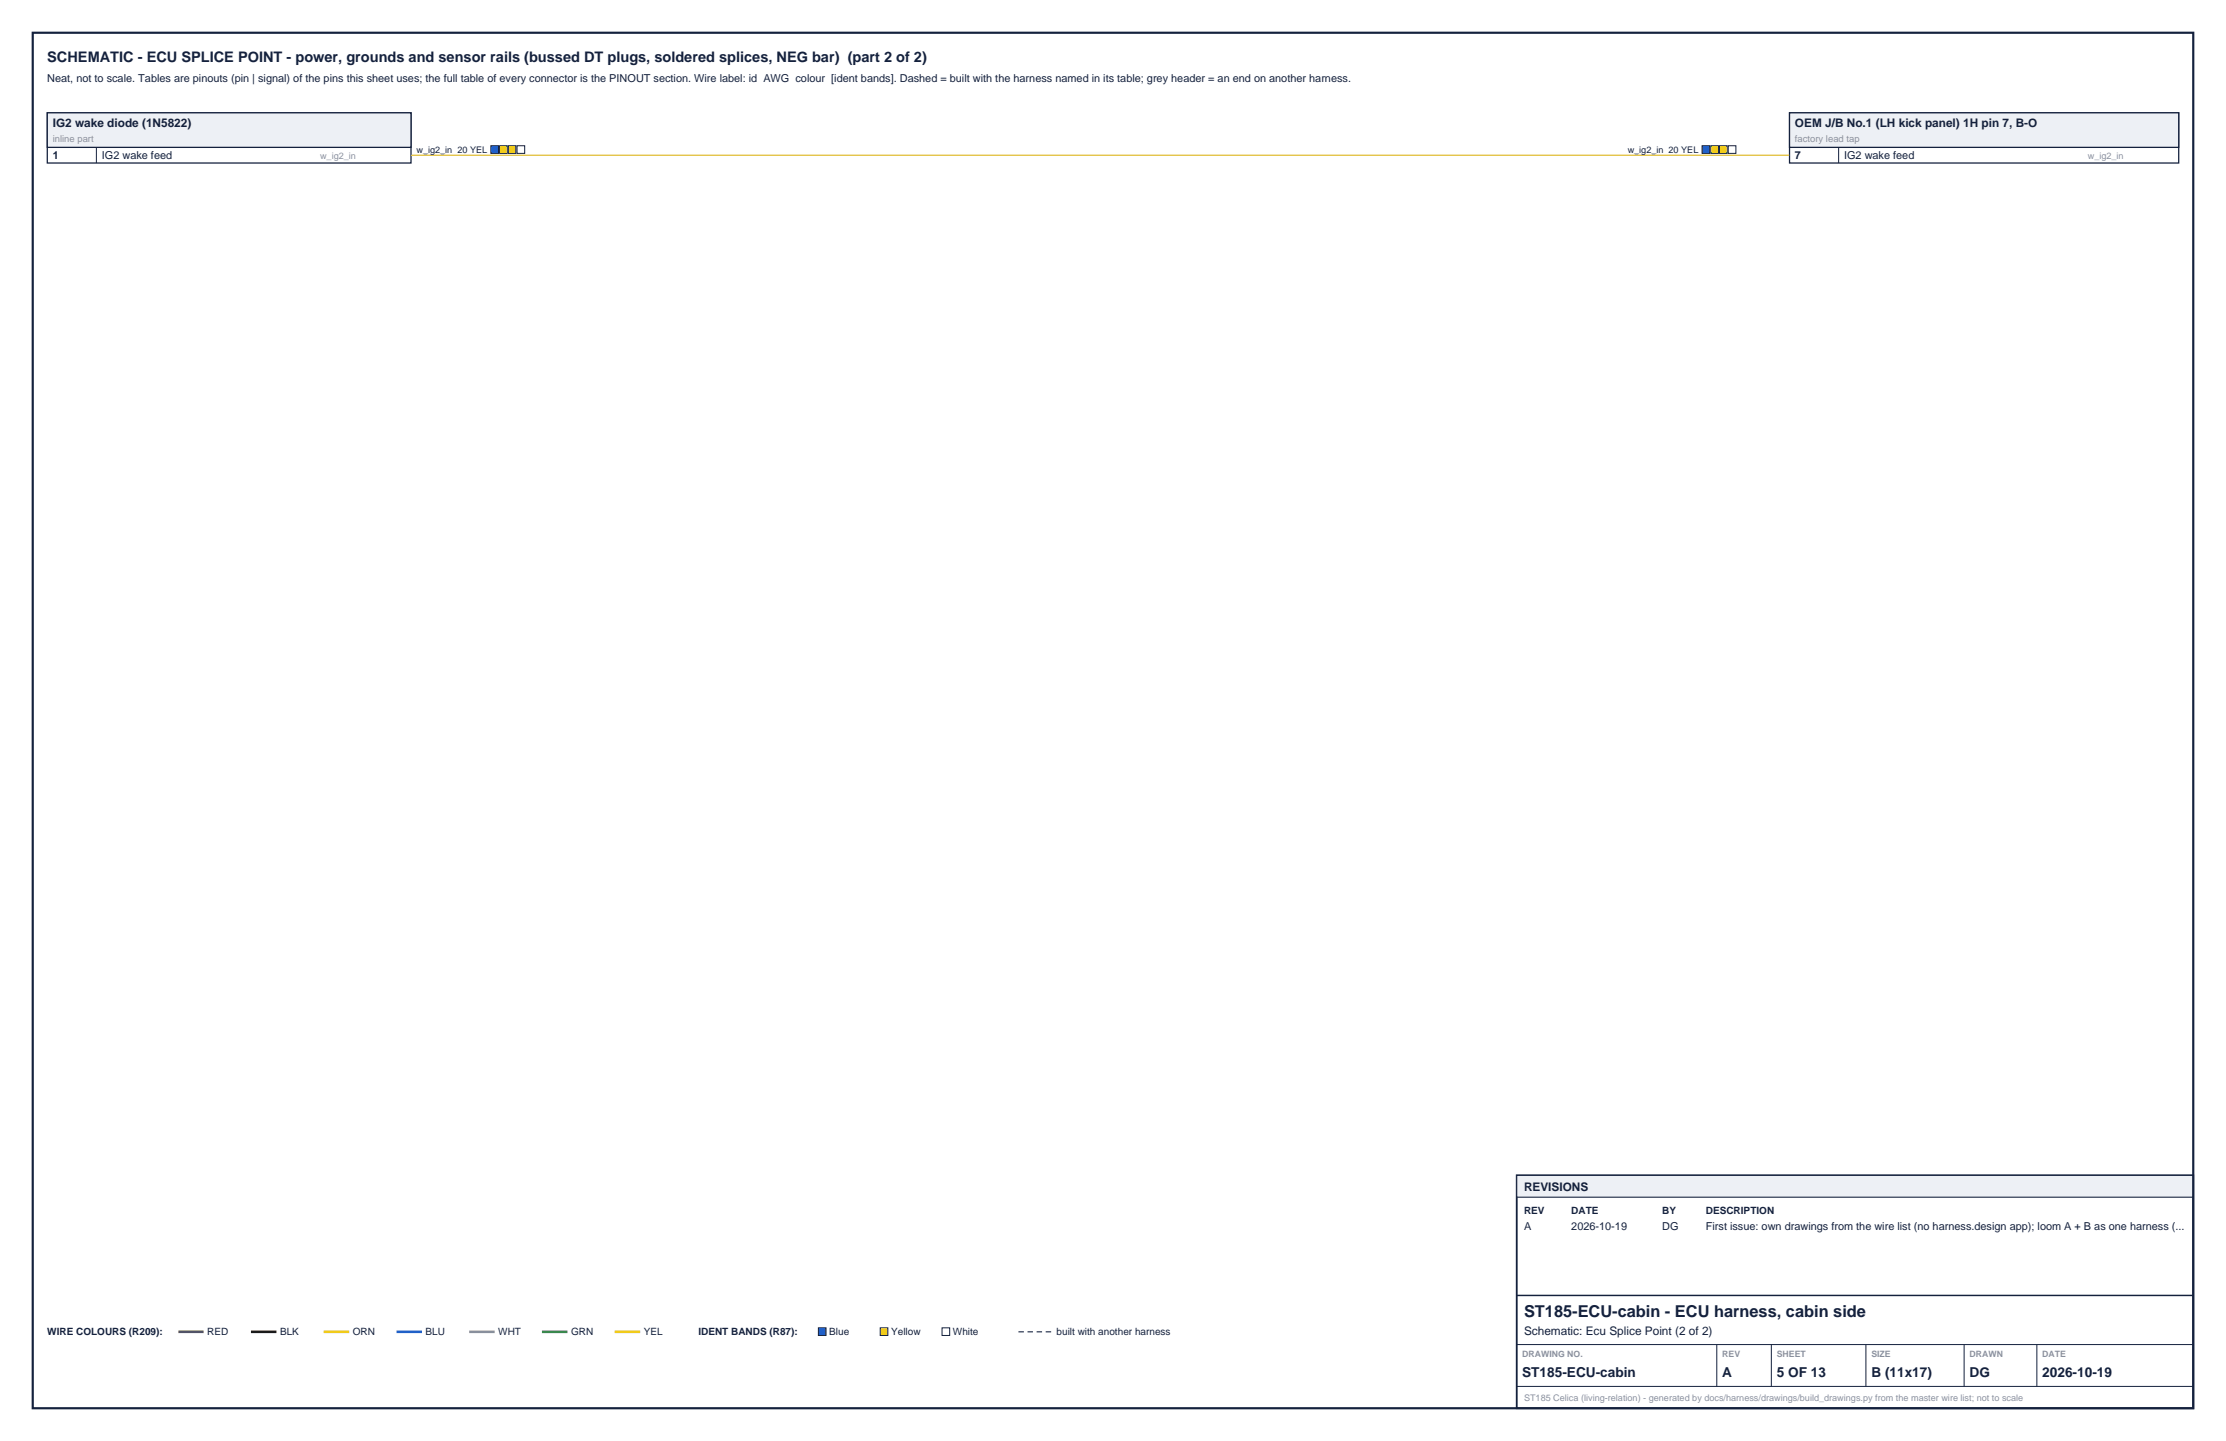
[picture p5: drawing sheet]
<svg xmlns="http://www.w3.org/2000/svg" width="432mm" height="279mm" viewBox="0 0 432 279" stroke-linecap="round" stroke-linejoin="round" font-family="sans-serif">
<defs><g id="words">
<text font-size="3.2" fill="#14213d" x="295.6" y="255.4">ST185-ECU-cabin - ECU harness, cabin side</text>
<text font-size="2.8" fill="#14213d" x="9.2" y="12">SCHEMATIC - ECU SPLICE POINT - power, grounds and sensor rails (bussed DT plugs, soldered splices, NEG bar) (part 2 of 2)</text>
<g font-size="2.6" fill="#14213d">
<text x="295.3" y="267.1">ST185-ECU-cabin</text>
<text x="334.1" y="267.1">A</text>
<text x="344.7" y="267.1">5 OF 13</text>
<text x="363" y="267.1">B (11x17)</text>
<text x="382.1" y="267.1">DG</text>
<text x="396.2" y="267.1">2026-10-19</text>
</g>
<g font-size="2.3" fill="#14213d">
<text x="10.2" y="24.7">IG2 wake diode (1N5822)</text>
<text x="348.2" y="24.7">OEM J/B No.1 (LH kick panel) 1H pin 7, B-O</text>
<text x="295.6" y="230.9">REVISIONS</text>
<text x="295.6" y="258.9">Schematic: Ecu Splice Point (2 of 2)</text>
</g>
<g font-size="2.1" fill="#14213d">
<text x="9.2" y="15.9">Neat, not to scale. Tables are pinouts (pin | signal) of the pins this sheet uses; the full table of every connector is the PINOUT section. Wire label: id AWG colour [ident bands]. Dashed = built with the harness named in its table; grey header = an end on another harness.</text>
<text x="10.2" y="30.8">1</text>
<text x="19.8" y="30.8">IG2 wake feed</text>
<text x="348.2" y="30.8">7</text>
<text x="357.7" y="30.8">IG2 wake feed</text>
<text x="295.6" y="238.5">A</text>
<text x="304.8" y="238.5">2026-10-19</text>
<text x="322.4" y="238.5">DG</text>
<text x="330.9" y="238.5">First issue: own drawings from the wire list (no harness.design app); loom A + B as one harness (...</text>
</g>
<g font-size="1.9" fill="#14213d">
<text x="295.6" y="235.3">REV</text>
<text x="304.8" y="235.3">DATE</text>
<text x="322.4" y="235.3">BY</text>
<text x="330.9" y="235.3">DESCRIPTION</text>
<text x="9.2" y="258.9">WIRE COLOURS (R209):</text>
<text x="40.2" y="258.9">RED</text>
<text x="54.3" y="258.9">BLK</text>
<text x="68.4" y="258.9">ORN</text>
<text x="82.5" y="258.9">BLU</text>
<text x="96.7" y="258.9">WHT</text>
<text x="110.8" y="258.9">GRN</text>
<text x="124.9" y="258.9">YEL</text>
<text x="135.5" y="258.9">IDENT BANDS (R87):</text>
<text x="160.9" y="258.9">Blue</text>
<text x="172.9" y="258.9">Yellow</text>
<text x="184.9" y="258.9">White</text>
<text x="205" y="258.9">built with another harness</text>
</g>
<g font-size="1.8" fill="#8c919e">
<text x="10.2" y="27.5">inline part</text>
<text x="348.2" y="27.5">factory lead tap</text>
<text x="62.1" y="30.8">w_ig2_in</text>
<text x="405" y="30.8">w_ig2_in</text>
<text x="295.6" y="271.6">ST185 Celica (living-relation) - generated by docs/harness/drawings/build_drawings.py from the master wire list; not to scale</text>
</g>
<g font-size="1.8" fill="#14213d">
<text x="80.8" y="29.6">w_ig2_in 20 YEL</text>
<text x="315.7" y="29.6">w_ig2_in 20 YEL</text>
</g>
<g font-size="1.7" fill="#8c919e">
<text x="295.3" y="263.2">DRAWING NO.</text>
<text x="334.1" y="263.2">REV</text>
<text x="344.7" y="263.2">SHEET</text>
<text x="363" y="263.2">SIZE</text>
<text x="382.1" y="263.2">DRAWN</text>
<text x="396.2" y="263.2">DATE</text>
</g>
</g></defs>
<path d="M9.2 21.9h70.5v9.7h-70.5z" fill="none" stroke="#14213d" stroke-width=".25"/>
<path d="M9.2 21.9h70.5v6.7h-70.5z" fill="#edf0f5" stroke="#14213d" stroke-width=".25"/>
<path d="M18.7 28.6v3" fill="none" stroke="#14213d" stroke-width=".19"/>
<path d="M347.1 21.9h75.5v9.7h-75.5z" fill="none" stroke="#14213d" stroke-width=".25"/>
<path d="M347.1 21.9h75.5v6.7h-75.5z" fill="#edf0f5" stroke="#14213d" stroke-width=".25"/>
<path d="M356.7 28.6v3" fill="none" stroke="#14213d" stroke-width=".19"/>
<path d="M79.7 30.1h267.4" fill="none" stroke="#d9ad00" stroke-width=".19"/>
<path d="M95.2 28.3h1.5v1.4h-1.5z" fill="#1f61cc" stroke="#14213d" stroke-width=".19"/>
<g fill="#f2cc1a" stroke="#14213d" stroke-width=".19">
<path d="M96.9 28.3h1.5v1.4h-1.5z"/>
<path d="M98.6 28.3h1.5v1.4h-1.5z"/>
</g>
<path d="M100.3 28.3h1.5v1.4h-1.5z" fill="#fff" stroke="#14213d" stroke-width=".19"/>
<path d="M330.2 28.3h1.4v1.4h-1.4z" fill="#1f61cc" stroke="#14213d" stroke-width=".19"/>
<g fill="#f2cc1a" stroke="#14213d" stroke-width=".19">
<path d="M331.9 28.3h1.4v1.4h-1.4z"/>
<path d="M333.6 28.3h1.4v1.4h-1.4z"/>
</g>
<path d="M335.2 28.3h1.5v1.4h-1.5z" fill="#fff" stroke="#14213d" stroke-width=".19"/>
<path d="M34.6 258.2h4.9" fill="none" stroke="#c72929" stroke-width=".49"/>
<path d="M48.7 258.2h4.9" fill="none" stroke="#1a1a1a" stroke-width=".49"/>
<path d="M62.8 258.2h4.9" fill="none" stroke="#ed7300" stroke-width=".49"/>
<path d="M76.9 258.2h4.9" fill="none" stroke="#1f61cc" stroke-width=".49"/>
<path d="M91 258.2h5" fill="none" stroke="#8c8c8c" stroke-width=".49"/>
<path d="M105.1 258.2h5" fill="none" stroke="#2e8c40" stroke-width=".49"/>
<path d="M119.2 258.2h5" fill="none" stroke="#d9ad00" stroke-width=".49"/>
<path d="M158.7 257.5h1.5v1.4h-1.5z" fill="#1f61cc" stroke="#14213d" stroke-width=".19"/>
<path d="M170.7 257.5h1.5v1.4h-1.5z" fill="#f2cc1a" stroke="#14213d" stroke-width=".19"/>
<path d="M182.7 257.5h1.5v1.4h-1.5z" fill="#fff" stroke="#14213d" stroke-width=".19"/>
<path d="M197.6 258.2h6.3" fill="none" stroke="#14213d" stroke-width=".21" stroke-dasharray="1.1 .7" stroke-linecap="butt"/>
<path d="M294.2 227.9h131.2v45.1h-131.2z" fill="none" stroke="#14213d" stroke-width=".35"/>
<path d="M294.2 227.9h131.2v4.2h-131.2z" fill="#edf0f5" stroke="#14213d" stroke-width=".21"/>
<path d="M294.2 251.2h131.2" fill="none" stroke="#14213d" stroke-width=".28"/>
<path d="M294.2 260.7h131.2M294.2 268.8h131.2M333 260.7v8.1M343.6 260.7v8.1M361.9 260.7v8.1M381 260.7v8.1M395.1 260.7v8.1" fill="none" stroke="#14213d" stroke-width=".19"/>
<path d="M6.3 6.4h419.1v266.6h-419.1z" fill="none" stroke="#14213d" stroke-width=".42"/>
<use href="#words"/>
</svg>
